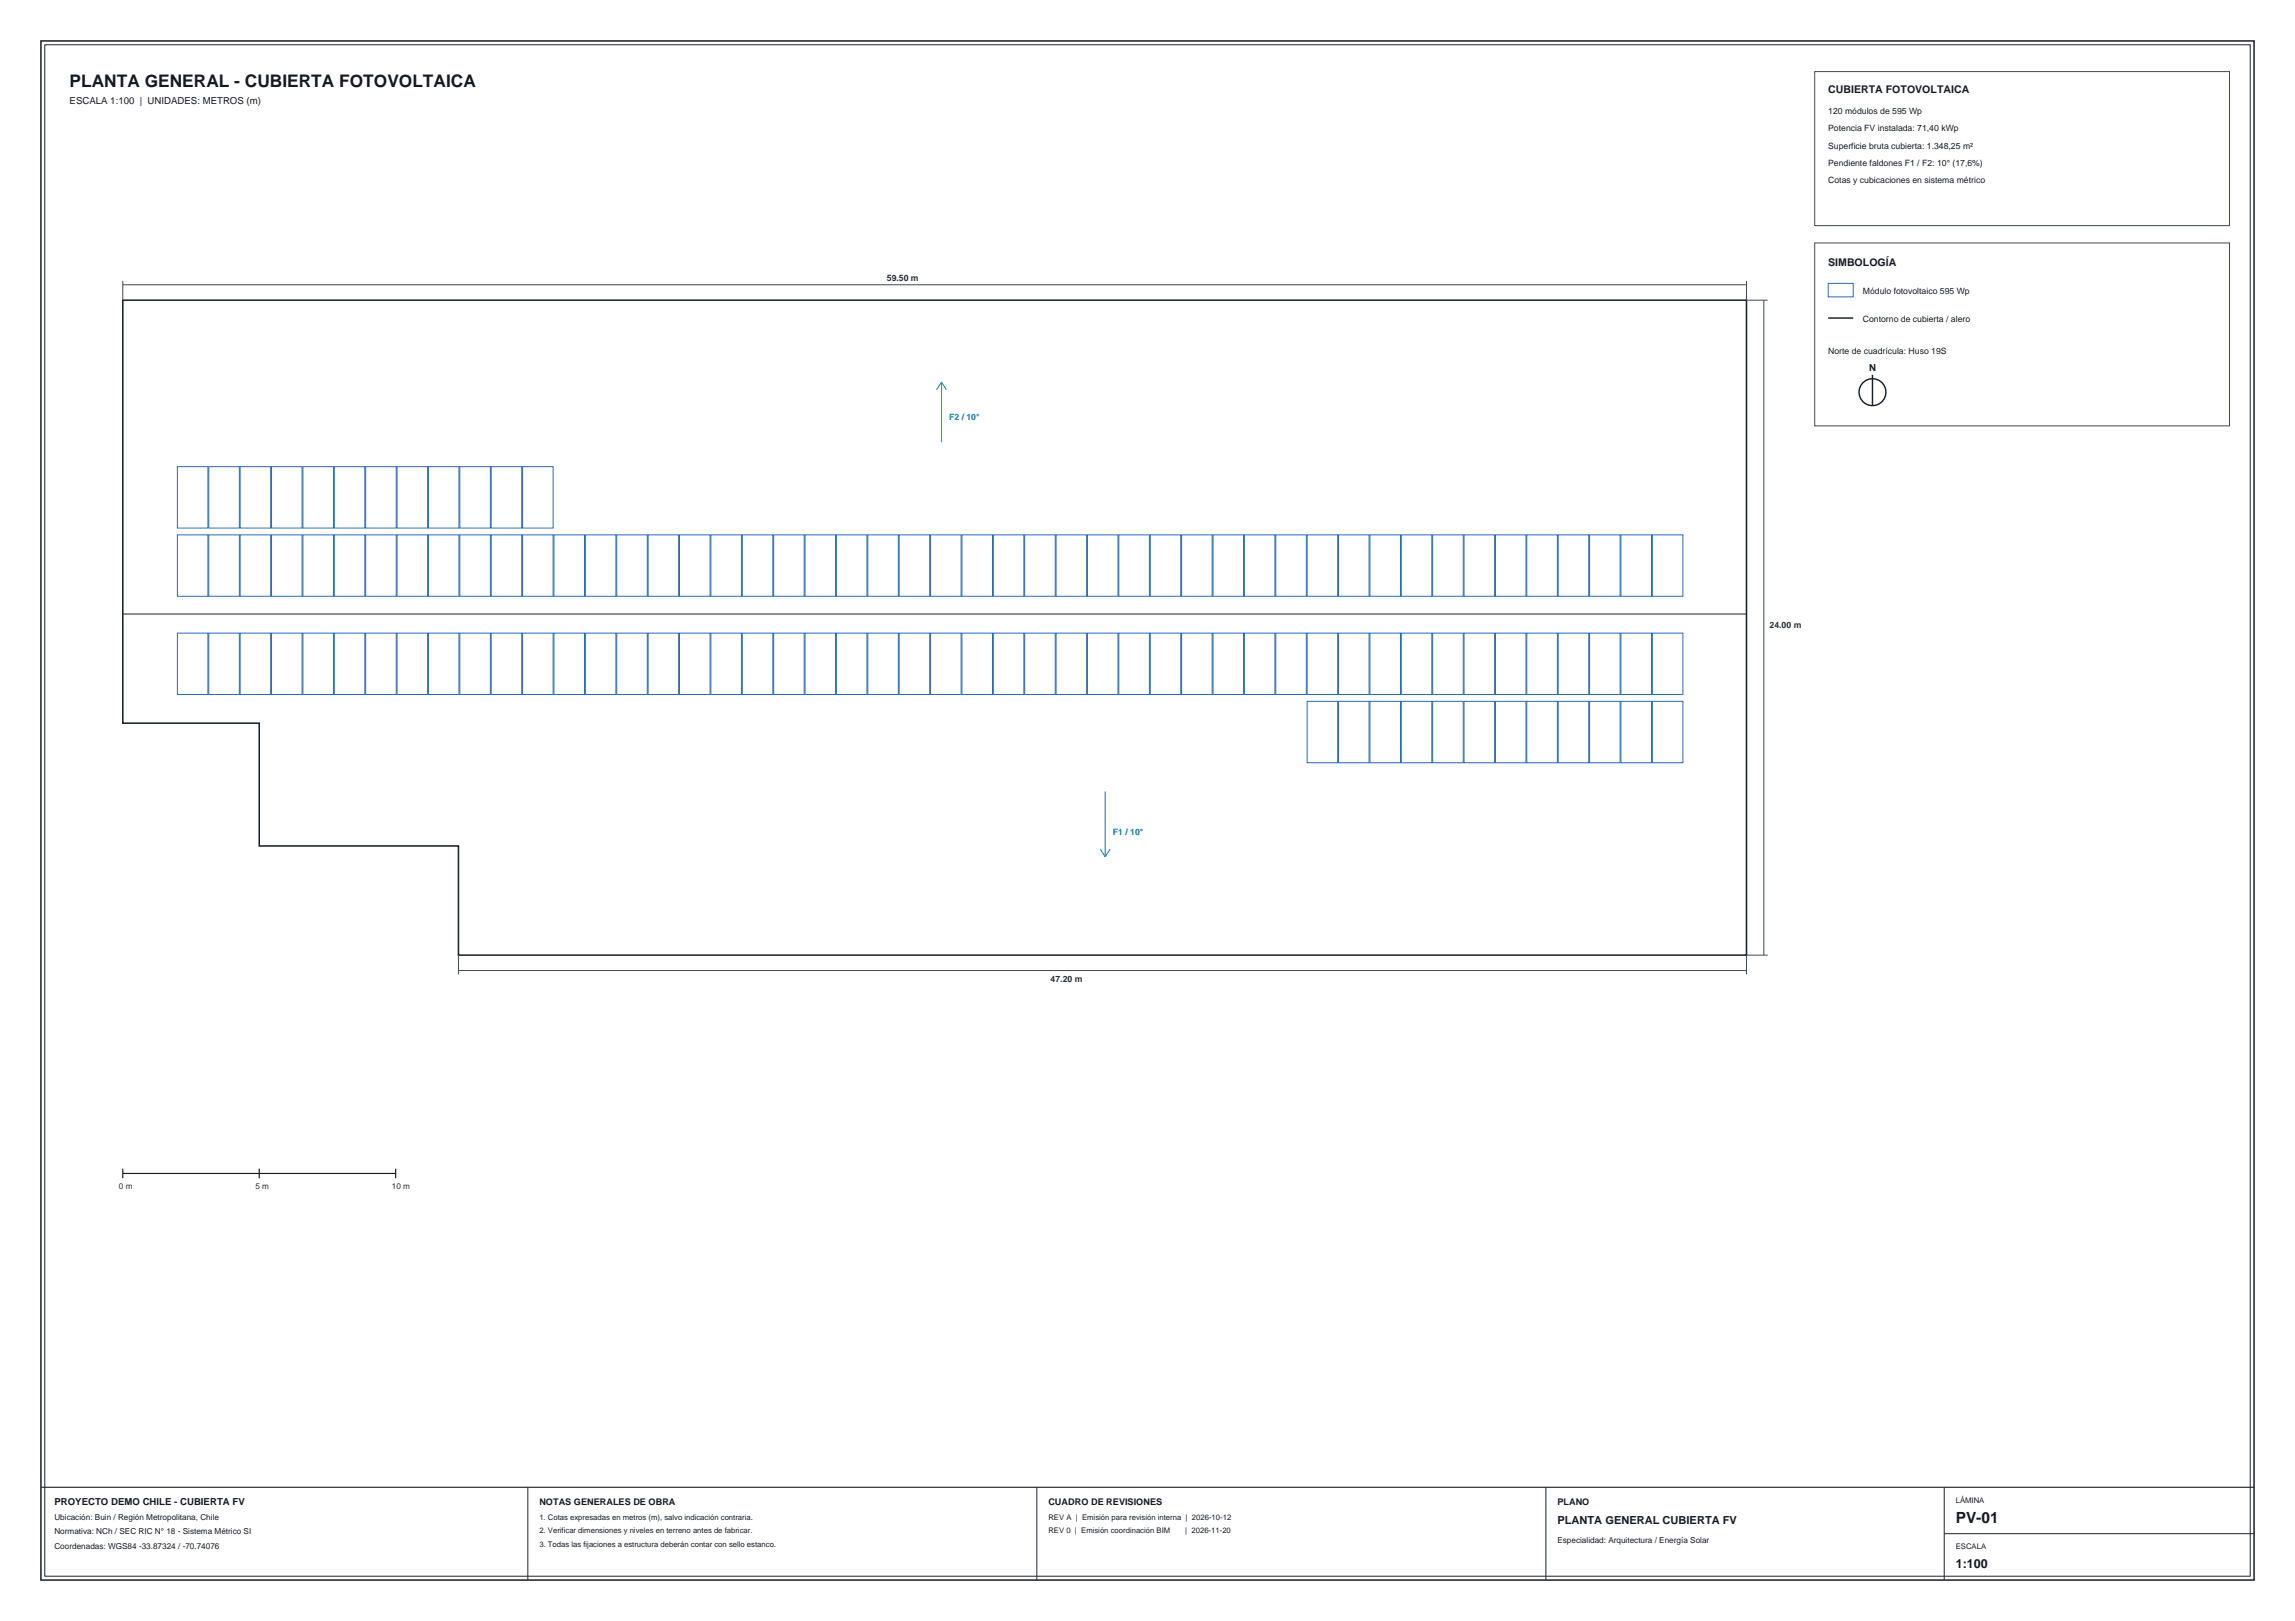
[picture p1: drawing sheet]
<svg xmlns="http://www.w3.org/2000/svg" width="841mm" height="594mm" viewBox="0 0 841 594" stroke-linecap="round" stroke-linejoin="round" font-family="sans-serif">
<defs><g id="words">
<text font-size="6.3" fill="#141a24" x="25.5" y="31.9">PLANTA GENERAL - CUBIERTA FOTOVOLTAICA</text>
<text font-size="5.6" fill="#141a24" x="716.7" y="558.1">PV-01</text>
<text font-size="4.6" fill="#141a24" x="716.7" y="574.7">1:100</text>
<text font-size="4.1" fill="#141a24" x="570.7" y="558.4">PLANTA GENERAL CUBIERTA FV</text>
<g font-size="3.9" fill="#141a24">
<text x="669.9" y="34">CUBIERTA FOTOVOLTAICA</text>
<text x="669.9" y="97.5">SIMBOLOGÍA</text>
</g>
<g font-size="3.5" fill="#141a24">
<text x="25.5" y="38.2">ESCALA 1:100 | UNIDADES: METROS (m)</text>
<text x="684.9" y="135.9">N</text>
<text x="19.9" y="551.4">PROYECTO DEMO CHILE - CUBIERTA FV</text>
</g>
<g font-size="3.4" fill="#141a24">
<text x="197.7" y="551.4">NOTAS GENERALES DE OBRA</text>
<text x="384.2" y="551.4">CUADRO DE REVISIONES</text>
<text x="570.7" y="551.4">PLANO</text>
</g>
<g font-size="3.2" fill="#141a24">
<text x="669.9" y="41.8">120 módulos de 595 Wp</text>
<text x="669.9" y="48.1">Potencia FV instalada: 71,40 kWp</text>
<text x="669.9" y="54.5">Superficie bruta cubierta: 1.348,25 m²</text>
<text x="669.9" y="60.8">Pendiente faldones F1 / F2: 10° (17,6%)</text>
<text x="669.9" y="67.2">Cotas y cubicaciones en sistema métrico</text>
<text x="682.6" y="107.7">Módulo fotovoltaico 595 Wp</text>
<text x="682.6" y="118">Contorno de cubierta / alero</text>
<text x="669.9" y="129.6">Norte de cuadrícula: Huso 19S</text>
</g>
<g font-size="3.2" fill="#262e38">
<text x="325" y="102.9">59.50 m</text>
<text x="648.5" y="230">24.00 m</text>
<text x="385" y="359.9">47.20 m</text>
</g>
<g font-size="3.2" fill="#148c94">
<text x="347.8" y="154">F2 / 10°</text>
<text x="407.8" y="306">F1 / 10°</text>
</g>
<g font-size="3" fill="#262e38">
<text x="43.6" y="435.6">0 m</text>
<text x="93.6" y="435.6">5 m</text>
<text x="143.6" y="435.6">10 m</text>
</g>
<g font-size="3" fill="#141a24">
<text x="19.9" y="557">Ubicación: Buin / Región Metropolitana, Chile</text>
<text x="19.9" y="562.3">Normativa: NCh / SEC RIC N° 18 - Sistema Métrico SI</text>
<text x="19.9" y="567.6">Coordenadas: WGS84 -33.87324 / -70.74076</text>
<text x="570.7" y="565.5">Especialidad: Arquitectura / Energía Solar</text>
</g>
<g font-size="2.8" fill="#141a24">
<text x="716.7" y="550.6">LÁMINA</text>
<text x="197.7" y="557">1. Cotas expresadas en metros (m), salvo indicación contraria.</text>
<text x="384.2" y="557">REV A | Emisión para revisión interna | 2026-10-12</text>
<text x="197.7" y="561.9">2. Verificar dimensiones y niveles en terreno antes de fabricar.</text>
<text x="384.2" y="561.9">REV 0 | Emisión coordinación BIM</text>
<text x="434.3" y="561.9">| 2026-11-20</text>
<text x="197.7" y="566.9">3. Todas las fijaciones a estructura deberán contar con sello estanco.</text>
<text x="716.7" y="567.6">ESCALA</text>
</g>
</g></defs>
<path d="M15 15h811v564h-811z" fill="none" stroke="#1f242e" stroke-width=".56"/>
<path d="M16.4 16.4h808.2v561.2h-808.2zM193.4 545v34M380 545v34M566.5 545v34M712.5 545v34M712.5 562h113.5" fill="none" stroke="#1f242e" stroke-width=".37"/>
<path d="M15 545h811" fill="none" stroke="#1f242e" stroke-width=".42"/>
<path d="M45 110h595v240h-472v-40h-73v-45h-50z" fill="none" stroke="#1a1f29" stroke-width=".56"/>
<path d="M45 225h595" fill="none" stroke="#1a1f29" stroke-width=".37"/>
<g fill="none" stroke="#296bb8" stroke-width=".37">
<path d="M669.9 103.8h9.2v5h-9.2zM65 171h11.2v22.5h-11.2zM76.5 171h11.2v22.5h-11.2zM88 171h11.2v22.5h-11.2zM99.5 171h11.2v22.5h-11.2zM111 171h11.2v22.5h-11.2zM122.5 171h11.2v22.5h-11.2zM134 171h11.2v22.5h-11.2zM145.5 171h11.2v22.5h-11.2zM157 171h11.2v22.5h-11.2zM168.5 171h11.2v22.5h-11.2zM180 171h11.2v22.5h-11.2z"/>
<path d="M191.5 171h11.2v22.5h-11.2zM65 196h11.2v22.5h-11.2zM76.5 196h11.2v22.5h-11.2zM88 196h11.2v22.5h-11.2zM99.5 196h11.2v22.5h-11.2zM111 196h11.2v22.5h-11.2zM122.5 196h11.2v22.5h-11.2zM134 196h11.2v22.5h-11.2zM145.5 196h11.2v22.5h-11.2zM157 196h11.2v22.5h-11.2zM168.5 196h11.2v22.5h-11.2zM180 196h11.2v22.5h-11.2z"/>
<path d="M191.5 196h11.2v22.5h-11.2zM203 196h11.2v22.5h-11.2zM214.5 196h11.2v22.5h-11.2zM226 196h11.2v22.5h-11.2zM237.5 196h11.2v22.5h-11.2zM249 196h11.2v22.5h-11.2zM260.5 196h11.2v22.5h-11.2zM272 196h11.2v22.5h-11.2zM283.5 196h11.2v22.5h-11.2zM295 196h11.2v22.5h-11.2zM306.5 196h11.2v22.5h-11.2zM318 196h11.2v22.5h-11.2z"/>
<path d="M329.5 196h11.2v22.5h-11.2zM341 196h11.2v22.5h-11.2zM352.5 196h11.2v22.5h-11.2zM364 196h11.2v22.5h-11.2zM375.5 196h11.2v22.5h-11.2zM387 196h11.2v22.5h-11.2zM398.5 196h11.2v22.5h-11.2zM410 196h11.2v22.5h-11.2zM421.5 196h11.2v22.5h-11.2zM433 196h11.2v22.5h-11.2zM444.5 196h11.2v22.5h-11.2zM456 196h11.2v22.5h-11.2z"/>
<path d="M467.5 196h11.2v22.5h-11.2zM479 196h11.2v22.5h-11.2zM490.5 196h11.2v22.5h-11.2zM502 196h11.2v22.5h-11.2zM513.5 196h11.2v22.5h-11.2zM525 196h11.2v22.5h-11.2zM536.5 196h11.2v22.5h-11.2zM548 196h11.2v22.5h-11.2zM559.5 196h11.2v22.5h-11.2zM571 196h11.2v22.5h-11.2zM582.5 196h11.2v22.5h-11.2zM594 196h11.2v22.5h-11.2z"/>
<path d="M605.5 196h11.2v22.5h-11.2zM65 232h11.2v22.5h-11.2zM76.5 232h11.2v22.5h-11.2zM88 232h11.2v22.5h-11.2zM99.5 232h11.2v22.5h-11.2zM111 232h11.2v22.5h-11.2zM122.5 232h11.2v22.5h-11.2zM134 232h11.2v22.5h-11.2zM145.5 232h11.2v22.5h-11.2zM157 232h11.2v22.5h-11.2zM168.5 232h11.2v22.5h-11.2zM180 232h11.2v22.5h-11.2z"/>
<path d="M191.5 232h11.2v22.5h-11.2zM203 232h11.2v22.5h-11.2zM214.5 232h11.2v22.5h-11.2zM226 232h11.2v22.5h-11.2zM237.5 232h11.2v22.5h-11.2zM249 232h11.2v22.5h-11.2zM260.5 232h11.2v22.5h-11.2zM272 232h11.2v22.5h-11.2zM283.5 232h11.2v22.5h-11.2zM295 232h11.2v22.5h-11.2zM306.5 232h11.2v22.5h-11.2zM318 232h11.2v22.5h-11.2z"/>
<path d="M329.5 232h11.2v22.5h-11.2zM341 232h11.2v22.5h-11.2zM352.5 232h11.2v22.5h-11.2zM364 232h11.2v22.5h-11.2zM375.5 232h11.2v22.5h-11.2zM387 232h11.2v22.5h-11.2zM398.5 232h11.2v22.5h-11.2zM410 232h11.2v22.5h-11.2zM421.5 232h11.2v22.5h-11.2zM433 232h11.2v22.5h-11.2zM444.5 232h11.2v22.5h-11.2zM456 232h11.2v22.5h-11.2z"/>
<path d="M467.5 232h11.2v22.5h-11.2zM479 232h11.2v22.5h-11.2zM490.5 232h11.2v22.5h-11.2zM502 232h11.2v22.5h-11.2zM513.5 232h11.2v22.5h-11.2zM525 232h11.2v22.5h-11.2zM536.5 232h11.2v22.5h-11.2zM548 232h11.2v22.5h-11.2zM559.5 232h11.2v22.5h-11.2zM571 232h11.2v22.5h-11.2zM582.5 232h11.2v22.5h-11.2zM594 232h11.2v22.5h-11.2z"/>
<path d="M605.5 232h11.2v22.5h-11.2zM479 257h11.2v22.5h-11.2zM490.5 257h11.2v22.5h-11.2zM502 257h11.2v22.5h-11.2zM513.5 257h11.2v22.5h-11.2zM525 257h11.2v22.5h-11.2zM536.5 257h11.2v22.5h-11.2zM548 257h11.2v22.5h-11.2zM559.5 257h11.2v22.5h-11.2zM571 257h11.2v22.5h-11.2zM582.5 257h11.2v22.5h-11.2zM594 257h11.2v22.5h-11.2z"/>
<path d="M605.5 257h11.2v22.5h-11.2z"/>
</g>
<path d="M345 140v22M345 140l-1.8 2.8M345 140l1.8 2.8M405 290v24M403.2 311.2l1.8 2.8M406.8 311.2l-1.8 2.8" fill="none" stroke="#148c94" stroke-width=".37"/>
<path d="M665 26.2h152v56.5h-152zM665 89h152v67.1h-152zM45 102.9v7.1M45 104.4h595M640 102.9v7.1h7.8M646.3 110v240M168 350v7.1M168 355.6h472M647.8 350h-7.8v7.1" fill="none" stroke="#404757" stroke-width=".37"/>
<path d="M45 430h100M45 428.2v3.6M95 428.2v3.6M145 428.2v3.6" fill="none" stroke="#1a1a1a" stroke-width=".42"/>
<g fill="none" stroke="#1a1f29" stroke-width=".53">
<path d="M669.9 116.5h9.2M686.2 137.4v11.2"/>
<circle cx="686.2" cy="143.7" r="4.9"/>
</g>
<use href="#words"/>
</svg>
